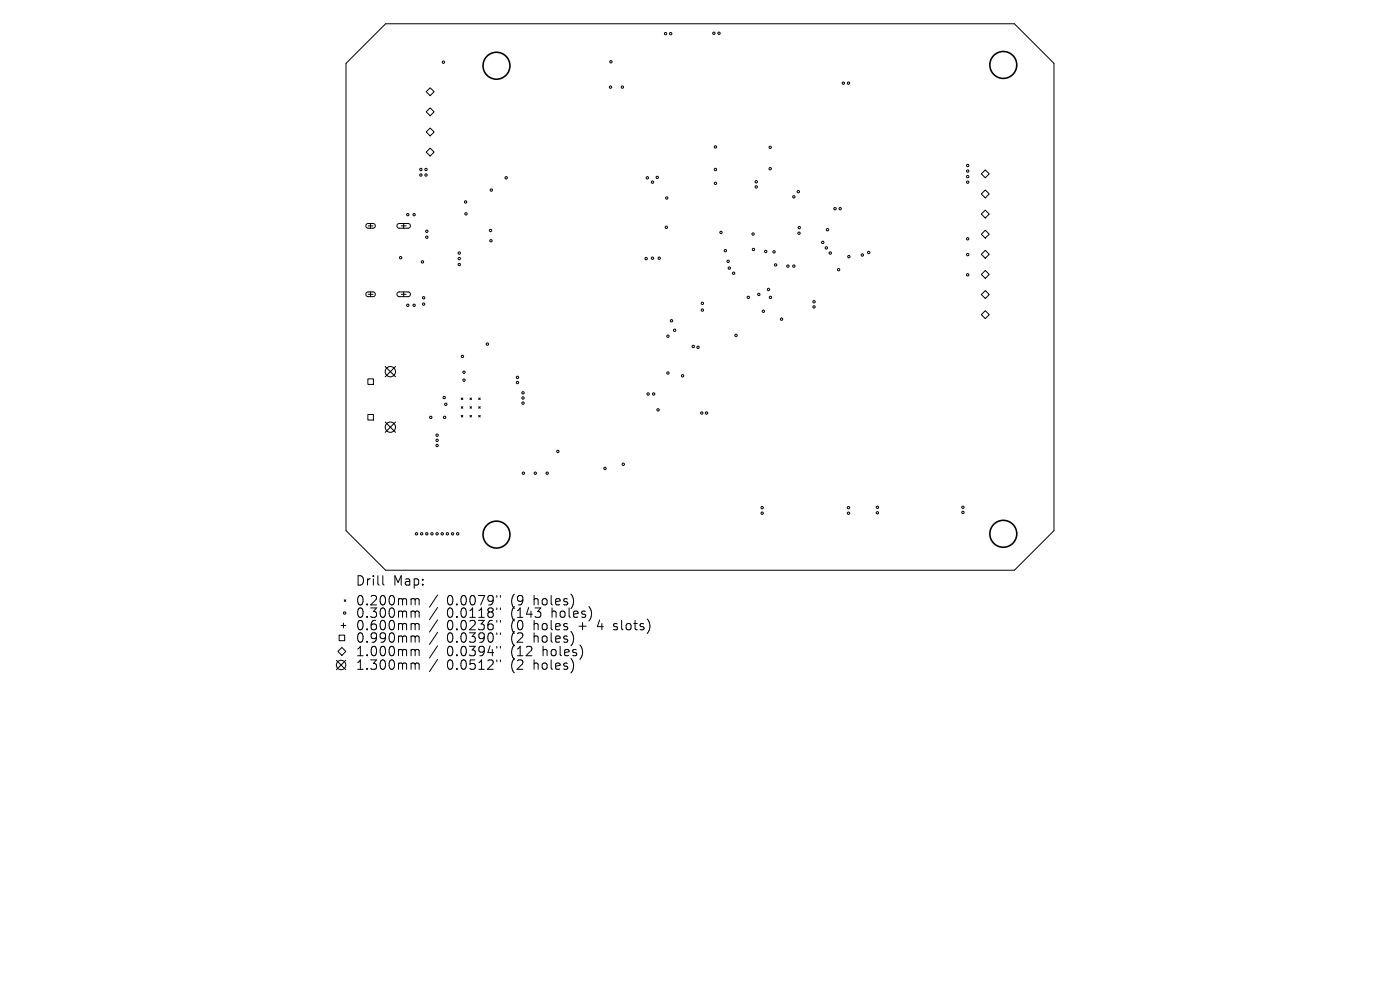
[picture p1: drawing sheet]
<svg xmlns="http://www.w3.org/2000/svg" width="297mm" height="210mm" viewBox="0 0 297 210" stroke-linecap="round" stroke-linejoin="round" font-family="sans-serif">
<defs><g id="words">
<g font-size="2.8">
<text x="75.4" y="124.5">Drill</text>
<text x="83.4" y="124.5">Map:</text>
<text x="75.4" y="128.7">0.200mm</text>
<text x="75.4" y="131.3">0.300mm</text>
<text x="94.8" y="128.7">0.0079&quot;</text>
<text x="94.8" y="131.3">0.0118&quot;</text>
<text x="108.5" y="128.7">(9</text>
<text x="108.5" y="131.3">(143</text>
<text x="113.5" y="128.7">holes)</text>
<text x="117.3" y="131.3">holes)</text>
<text x="75.4" y="134">0.600mm</text>
<text x="75.4" y="136.6">0.990mm</text>
<text x="94.8" y="134">0.0236&quot;</text>
<text x="94.8" y="136.6">0.0390&quot;</text>
<text x="108.5" y="134">(0</text>
<text x="108.5" y="136.6">(2</text>
<text x="113.5" y="134">holes</text>
<text x="113.5" y="136.6">holes)</text>
<text x="123.2" y="134">+</text>
<text x="127.4" y="134">4</text>
<text x="131" y="134">slots)</text>
<text x="75.4" y="139.5">1.000mm</text>
<text x="75.4" y="142.4">1.300mm</text>
<text x="94.8" y="139.5">0.0394&quot;</text>
<text x="94.8" y="142.4">0.0512&quot;</text>
<text x="108.5" y="139.5">(12</text>
<text x="108.5" y="142.4">(2</text>
<text x="113.5" y="142.4">holes)</text>
<text x="115.4" y="139.5">holes)</text>
</g>
</g></defs>
<g fill="none" stroke="#000" stroke-width=".21">
<path d="M73.4 13.4l8.4-8.4h133.4l8.4 8.4v99.2l-8.4 8.4h-133.4l-8.4-8.4zM91.3 18.6l.8 .9-.8 .8-.9-.8zM91.3 22.9l.8 .8-.8 .9-.9-.9zM91.3 27.2l.8 .8-.8 .8-.9-.8zM91.3 31.4l.8 .9-.8 .8-.9-.8zM208.2 36.9l.8-.9 .9 .9-.9 .8zM77.8 47.6l.3-.2h1.1l.4 .3v.3l-.4 .4h-1.2l-.4-.4zM78.1 47.9h1M78.6 47.4v1M84.4 47.6l.3-.2h1.9l.4 .2 .1 .4-.5 .4h-2l-.4-.3zM85.1 47.9h1M85.6 47.4v1"/>
<path d="M208.2 41.1l.8-.8 .9 .8-.9 .9zM208.2 45.4l.8-.8 .9 .8-.9 .9zM208.2 49.7l.8-.9 .9 .9-.9 .8zM208.2 53.9l.8-.8 .9 .8-.9 .9zM208.2 58.2l.8-.8 .9 .8-.9 .9zM77.8 62.1l.3-.2h1.1l.4 .3v.4l-.4 .3h-1.2l-.4-.3zM78.1 62.4h1M78.6 61.9v1M84.4 62.1l.3-.2h1.9l.4 .2 .1 .4-.5 .4h-2l-.4-.3zM85.1 62.4h1M85.6 61.9v1M208.2 62.5l.8-.9 .9 .9-.9 .8z"/>
<path d="M208.2 66.7l.8-.8 .9 .8-.9 .9zM78 80.4h1.2v1.1h-1.2zM78 87.9h1.2v1.2h-1.2zM97.8 84.4l.4 .4M97.8 86.3l.4 .3M97.8 88.1l.4 .4M98.2 84.4l-.4 .4M98.2 86.3l-.4 .3M98.2 88.1l-.4 .4M99.7 86.3l.3 .3M99.7 88.1l.3 .4M99.7 84.4l.3 .4"/>
<path d="M100 84.4l-.3 .4M100 86.3l-.3 .3M100 88.1l-.3 .4M101.5 86.3l.4 .3M101.5 84.4l.4 .4M101.5 88.1l.4 .4M101.9 84.4l-.4 .4M101.9 86.3l-.4 .3M101.9 88.1l-.4 .4M71.7 138.2l.8-.9 .9 .9-.9 .8zM71.9 134.7h1.2v1.2h-1.2zM72.4 132.7h1"/>
<path d="M72.9 132.2v1M73 127.2l.4 .4M73.4 127.2l-.4 .4M81.2 122.1v1.7l.3 .3M87.5 127h.3l.3 .3M87.5 129.6h.3l.3 .3M87.5 132.3h.3l.3 .3M87.5 134.9h.3l.3 .3M87.5 137.8h.3l.3 .3M88.1 127.3l.3-.3 .4 .1 .1 1.2M88.1 127.3v1M88.1 129.9v1.1"/>
<path d="M88.1 132.6v1M88.1 135.2v1M88.1 138.1v1M88.1 129.9l.3-.3 .4 .1 .1 1.3M88.1 132.6l.3-.3 .4 .1 .1 1.2M88.1 135.2l.3-.3 .4 .1 .1 1.2M88.1 138.1l.3-.3 .4 .1 .1 1.2M92.8 126.2l-1.7 2.6M92.8 128.9l-1.7 2.5M92.8 131.5l-1.7 2.6M92.8 134.1l-1.7 2.6M92.8 137l-1.7 2.6"/>
<path d="M92.8 139.9l-1.7 2.6M105.4 126.3v.4M105.4 129v.3M105.4 131.6v.4M105.4 134.2v.4M105.4 137.1v.4M105.4 140v.4M106.2 126.3v.4M106.2 129v.3M106.2 131.6v.4M106.2 134.2v.4M106.2 137.1v.4"/>
<path d="M106.2 140v.4M130.2 133.5l.2 .1M130.3 132.4v.4M71.4 140.1l2 2M73.4 140.1l-2 2M87.5 140.6h.3l.3 .3M88.1 140.9v1.1M88.1 140.9l.3-.3 .4 .1 .1 1.3"/>
<circle cx="94.1" cy="13.2" r=".25"/>
<circle cx="129.5" cy="18.5" r=".25"/>
<circle cx="129.6" cy="13.1" r=".25"/>
<circle cx="132" cy="18.5" r=".25"/>
<circle cx="141.2" cy="7.1" r=".25"/>
<circle cx="142.3" cy="7.1" r=".25"/>
<circle cx="151.4" cy="7.1" r=".25"/>
<circle cx="152.5" cy="7.1" r=".25"/>
<circle cx="178.9" cy="17.6" r=".25"/>
<circle cx="180" cy="17.6" r=".25"/>
<circle cx="89.3" cy="37.1" r=".25"/>
<circle cx="89.3" cy="36" r=".25"/>
<circle cx="90.4" cy="37.1" r=".25"/>
<circle cx="90.4" cy="36" r=".25"/>
<circle cx="107.4" cy="37.7" r=".25"/>
<circle cx="137.3" cy="37.7" r=".25"/>
<circle cx="138.4" cy="38.6" r=".25"/>
<circle cx="139.4" cy="37.6" r=".25"/>
<circle cx="151.8" cy="31.2" r=".25"/>
<circle cx="151.8" cy="38.9" r=".25"/>
<circle cx="151.8" cy="36" r=".25"/>
<circle cx="160.4" cy="39.7" r=".25"/>
<circle cx="160.4" cy="38.6" r=".25"/>
<circle cx="163.4" cy="31.3" r=".25"/>
<circle cx="163.4" cy="35.8" r=".25"/>
<circle cx="205.3" cy="36.3" r=".25"/>
<circle cx="205.3" cy="38.6" r=".25"/>
<circle cx="205.3" cy="37.5" r=".25"/>
<circle cx="205.3" cy="35.1" r=".25"/>
<circle cx="85" cy="54.7" r=".25"/>
<circle cx="86.5" cy="45.5" r=".25"/>
<circle cx="87.9" cy="45.5" r=".25"/>
<circle cx="89.6" cy="55.6" r=".25"/>
<circle cx="90.5" cy="50.3" r=".25"/>
<circle cx="90.5" cy="49.1" r=".25"/>
<circle cx="97.4" cy="56.1" r=".25"/>
<circle cx="97.4" cy="53.7" r=".25"/>
<circle cx="97.4" cy="54.9" r=".25"/>
<circle cx="98.8" cy="42.8" r=".25"/>
<circle cx="98.9" cy="45.4" r=".25"/>
<circle cx="104.1" cy="48.9" r=".25"/>
<circle cx="104.1" cy="51.1" r=".25"/>
<circle cx="104.2" cy="40.3" r=".25"/>
<circle cx="137.1" cy="54.9" r=".25"/>
<circle cx="138.4" cy="54.8" r=".25"/>
<circle cx="139.8" cy="54.8" r=".25"/>
<circle cx="141.4" cy="48.2" r=".25"/>
<circle cx="141.4" cy="42" r=".25"/>
<circle cx="153" cy="49.3" r=".25"/>
<circle cx="153.9" cy="53.2" r=".25"/>
<circle cx="154.5" cy="55.4" r=".25"/>
<circle cx="154.7" cy="56.9" r=".25"/>
<circle cx="155.6" cy="58" r=".25"/>
<circle cx="159.8" cy="49.6" r=".25"/>
<circle cx="159.8" cy="52.9" r=".25"/>
<circle cx="162.4" cy="53.3" r=".25"/>
<circle cx="164.2" cy="53.4" r=".25"/>
<circle cx="164.5" cy="56.2" r=".25"/>
<circle cx="167.1" cy="56.5" r=".25"/>
<circle cx="168.4" cy="56.5" r=".25"/>
<circle cx="168.4" cy="41.8" r=".25"/>
<circle cx="169.4" cy="40.7" r=".25"/>
<circle cx="169.5" cy="49.5" r=".25"/>
<circle cx="169.6" cy="48.3" r=".25"/>
<circle cx="174.5" cy="51.4" r=".25"/>
<circle cx="175.3" cy="52.6" r=".25"/>
<circle cx="175.5" cy="48.7" r=".25"/>
<circle cx="176.1" cy="53.7" r=".25"/>
<circle cx="177.1" cy="44.3" r=".25"/>
<circle cx="177.9" cy="57.2" r=".25"/>
<circle cx="178.2" cy="44.3" r=".25"/>
<circle cx="180.1" cy="54.4" r=".25"/>
<circle cx="182.9" cy="54.1" r=".25"/>
<circle cx="184.3" cy="53.6" r=".25"/>
<circle cx="205.3" cy="50.7" r=".25"/>
<circle cx="205.3" cy="58.3" r=".25"/>
<circle cx="205.3" cy="54" r=".25"/>
<circle cx="86.5" cy="64.8" r=".25"/>
<circle cx="87.9" cy="64.8" r=".25"/>
<circle cx="89.9" cy="64.5" r=".25"/>
<circle cx="89.9" cy="63.2" r=".25"/>
<circle cx="98.1" cy="75.6" r=".25"/>
<circle cx="98.4" cy="79" r=".25"/>
<circle cx="103.4" cy="73" r=".25"/>
<circle cx="141.7" cy="71.3" r=".25"/>
<circle cx="141.7" cy="79.1" r=".25"/>
<circle cx="142.5" cy="68" r=".25"/>
<circle cx="143.1" cy="70.1" r=".25"/>
<circle cx="144.8" cy="79.7" r=".25"/>
<circle cx="147.1" cy="73.5" r=".25"/>
<circle cx="148.1" cy="73.7" r=".25"/>
<circle cx="149" cy="64.3" r=".25"/>
<circle cx="149" cy="65.8" r=".25"/>
<circle cx="156.1" cy="71.2" r=".25"/>
<circle cx="158.7" cy="63.1" r=".25"/>
<circle cx="161" cy="62.5" r=".25"/>
<circle cx="161.9" cy="66" r=".25"/>
<circle cx="163" cy="61.4" r=".25"/>
<circle cx="163.5" cy="63.1" r=".25"/>
<circle cx="165.8" cy="67.7" r=".25"/>
<circle cx="172.7" cy="65.1" r=".25"/>
<circle cx="172.7" cy="64" r=".25"/>
<circle cx="91.4" cy="88.5" r=".25"/>
<circle cx="92.7" cy="92.3" r=".25"/>
<circle cx="92.7" cy="93.4" r=".25"/>
<circle cx="92.7" cy="94.5" r=".25"/>
<circle cx="94.2" cy="84.3" r=".25"/>
<circle cx="94.3" cy="88.5" r=".25"/>
<circle cx="94.6" cy="85.8" r=".25"/>
<circle cx="98.4" cy="80.6" r=".25"/>
<circle cx="109.8" cy="80.1" r=".25"/>
<circle cx="109.8" cy="81.1" r=".25"/>
<circle cx="111" cy="83.3" r=".25"/>
<circle cx="111" cy="84.4" r=".25"/>
<circle cx="111" cy="85.5" r=".25"/>
<circle cx="118.3" cy="95.8" r=".25"/>
<circle cx="128.3" cy="99.4" r=".25"/>
<circle cx="132.2" cy="98.5" r=".25"/>
<circle cx="137.5" cy="83.6" r=".25"/>
<circle cx="138.7" cy="83.6" r=".25"/>
<circle cx="139.6" cy="86.9" r=".25"/>
<circle cx="148.9" cy="87.6" r=".25"/>
<circle cx="149.9" cy="87.6" r=".25"/>
<circle cx="88.4" cy="113.2" r=".25"/>
<circle cx="89.4" cy="113.2" r=".25"/>
<circle cx="90.5" cy="113.2" r=".25"/>
<circle cx="91.6" cy="113.2" r=".25"/>
<circle cx="92.7" cy="113.2" r=".25"/>
<circle cx="93.8" cy="113.2" r=".25"/>
<circle cx="94.9" cy="113.2" r=".25"/>
<circle cx="96" cy="113.2" r=".25"/>
<circle cx="97.1" cy="113.2" r=".25"/>
<circle cx="111" cy="100.4" r=".25"/>
<circle cx="113.6" cy="100.4" r=".25"/>
<circle cx="116.1" cy="100.4" r=".25"/>
<circle cx="161.7" cy="107.7" r=".25"/>
<circle cx="161.7" cy="108.9" r=".25"/>
<circle cx="180" cy="107.7" r=".25"/>
<circle cx="180" cy="108.9" r=".25"/>
<circle cx="186.1" cy="108.8" r=".25"/>
<circle cx="186.1" cy="107.6" r=".25"/>
<circle cx="204.3" cy="107.6" r=".25"/>
<circle cx="204.3" cy="108.7" r=".25"/>
<circle cx="73.1" cy="130" r=".25"/>
<circle cx="72.4" cy="141.1" r="1"/>
</g>
<g fill="none" stroke="#000" stroke-width=".34">
<circle cx="105.3" cy="13.9" r="2.86"/>
<circle cx="212.8" cy="13.8" r="2.86"/>
<circle cx="105.3" cy="113.4" r="2.86"/>
<circle cx="212.8" cy="113.2" r="2.86"/>
</g>
<g fill="none" stroke="#000" stroke-width=".22">
<path d="M81.7 77.7l2.2 2.2M83.9 77.7l-2.2 2.2M81.7 89.5l2.2 2.2M83.9 89.5l-2.2 2.2"/>
<circle cx="82.8" cy="78.8" r="1.09"/>
<circle cx="82.8" cy="90.6" r="1.09"/>
</g>
<use href="#words"/>
</svg>
